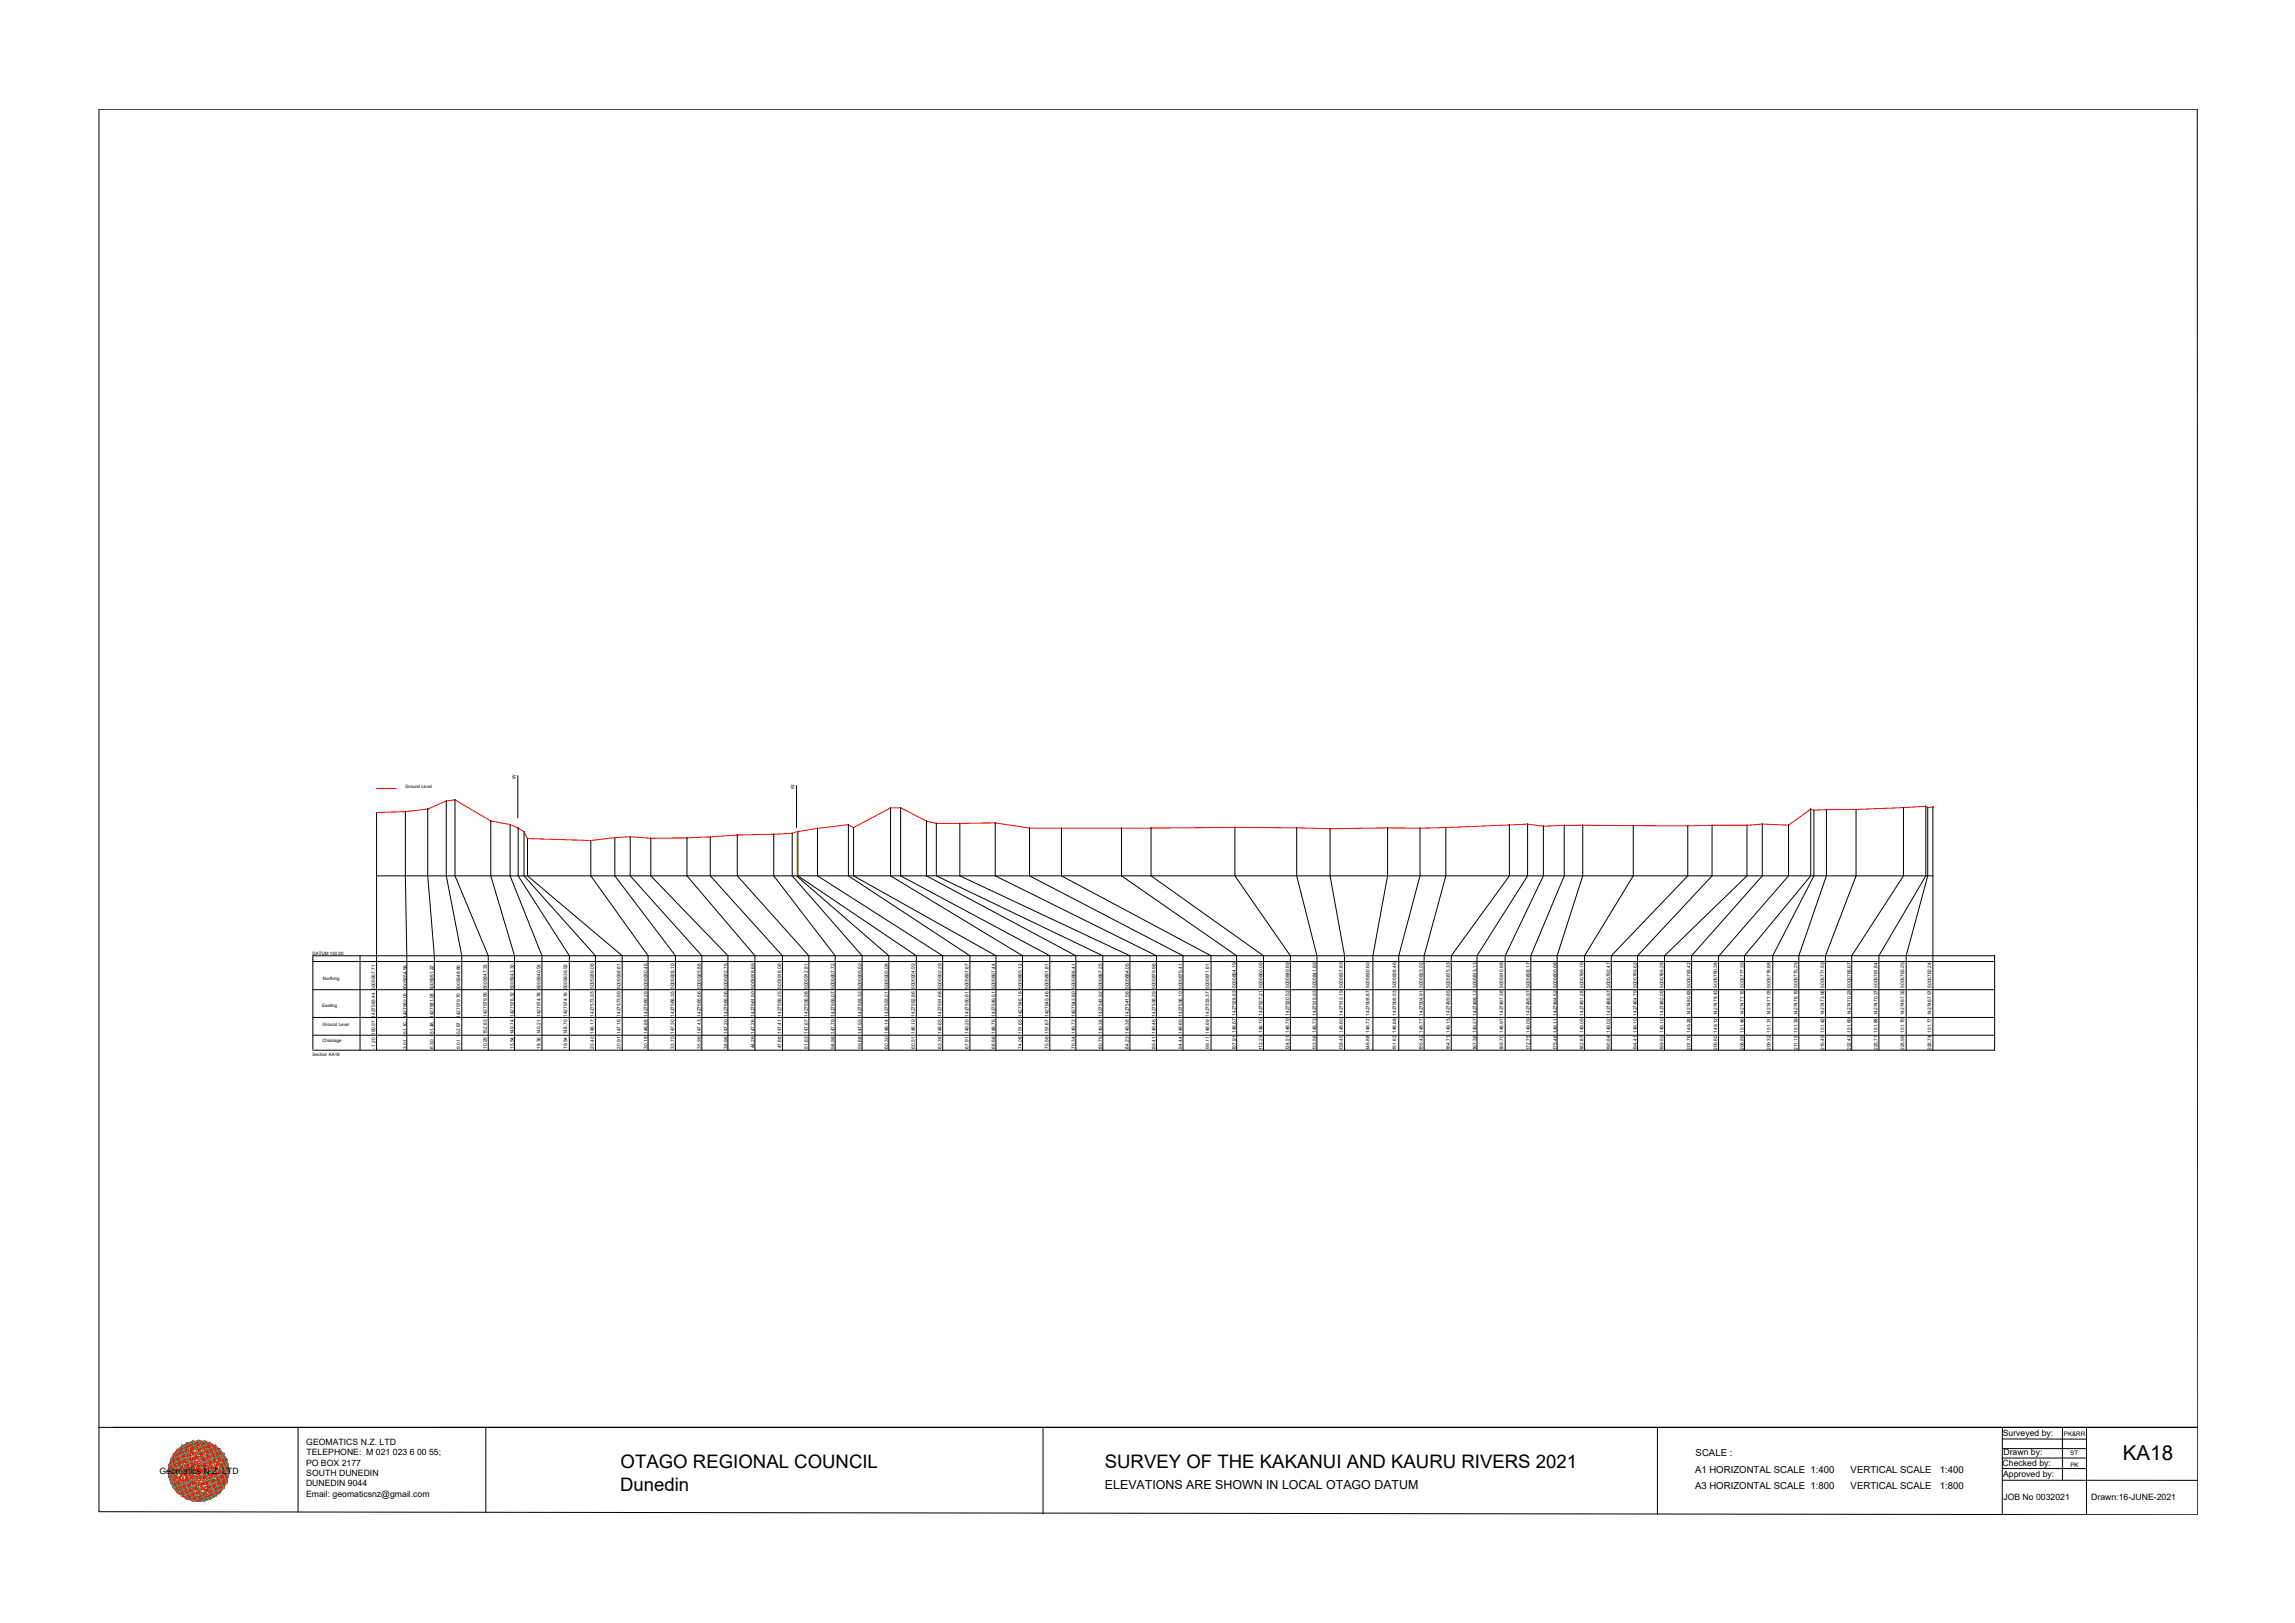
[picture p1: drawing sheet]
<svg xmlns="http://www.w3.org/2000/svg" width="420mm" height="297mm" viewBox="0 0 420 297" stroke-linecap="round" stroke-linejoin="round" font-family="sans-serif">
<defs><g id="words">
<text font-size="3.8" x="388.6" y="267.2">KA18</text>
<g font-size="3.4">
<text x="113.6" y="268.8">OTAGO REGIONAL COUNCIL</text>
<text x="202.3" y="268.7">SURVEY OF THE KAKANUI AND KAURU RIVERS 2021</text>
<text x="113.5" y="272.8">Dunedin</text>
</g>
<text font-size="2.3" x="202.3" y="272.6">ELEVATIONS ARE SHOWN IN LOCAL OTAGO DATUM</text>
<g font-size="1.8">
<text x="310.3" y="269.5">A1 HORIZONTAL SCALE 1:400</text>
<text x="310.4" y="266.5">SCALE :</text>
<text x="338.8" y="269.5">VERTICAL SCALE</text>
<text x="355.1" y="269.5">1:400</text>
<text x="310.3" y="272.4">A3 HORIZONTAL SCALE 1:800</text>
<text x="338.8" y="272.4">VERTICAL SCALE</text>
<text x="355.1" y="272.4">1:800</text>
</g>
<g font-size="1.6">
<text x="366.6" y="262.8">Surveyed by:</text>
<text x="29.2" y="269.7">Geomatics N.Z. LTD</text>
<text x="56" y="268.2">PO BOX 2177</text>
<text x="56.1" y="264.4">GEOMATICS N.Z. LTD</text>
<text x="56.1" y="266.3">TELEPHONE: M 021 023 6 00 55;</text>
<text x="366.6" y="268.3">Checked by:</text>
<text x="366.8" y="266.4">Drawn by:</text>
<text x="56" y="272">DUNEDIN 9044</text>
<text x="56" y="273.9">Email: geomaticsnz@gmail.com</text>
<text x="56.1" y="270.1">SOUTH DUNEDIN</text>
<text x="366.7" y="270.4">Approved by:</text>
<text x="366.8" y="274.4">JOB No 0032021</text>
<text x="382.9" y="274.5">Drawn:16-JUNE-2021</text>
</g>
<g font-size="1.1">
<text x="377.8" y="262.9">PK&amp;RR</text>
<text x="379" y="266.3">ST</text>
<text x="379" y="268.4">PK</text>
</g>
<g font-size=".9">
<text x="94.4" y="142.7" transform="rotate(-90 94.4 142.7)">W</text>
<text x="145.5" y="144.5" transform="rotate(-90 145.5 144.5)">W</text>
<text x="68.7" y="191.9" transform="rotate(-90 68.7 191.9)">-1.20 150.97 1427583.44 5005957.71</text>
<text x="74.5" y="191.9" transform="rotate(-90 74.5 191.9)">3.01 151.10</text>
<text x="74.5" y="186.3" transform="rotate(-90 74.5 186.3)">1427582.02 5005954.58</text>
<text x="79.4" y="191.9" transform="rotate(-90 79.4 191.9)">6.30 151.48</text>
<text x="79.4" y="186.3" transform="rotate(-90 79.4 186.3)">1427581.08 5005951.22</text>
<text x="84.3" y="191.9" transform="rotate(-90 84.3 191.9)">9.01 152.67</text>
<text x="84.3" y="186.3" transform="rotate(-90 84.3 186.3)">1427579.70 5005948.88</text>
<text x="89.1" y="192" transform="rotate(-90 89.1 192)">10.29 152.83 1427579.95 5005947.33</text>
<text x="94" y="192" transform="rotate(-90 94 192)">15.54 149.74 1427576.32 5005943.30</text>
<text x="98.9" y="192" transform="rotate(-90 98.9 192)">18.36 149.21 1427574.78 5005940.93</text>
<text x="103.8" y="192" transform="rotate(-90 103.8 192)">19.54 148.70 1427574.16 5005939.92</text>
<text x="108.7" y="191.9" transform="rotate(-90 108.7 191.9)">20.40 148.17 1427573.93 5005939.06</text>
<text x="113.6" y="191.9" transform="rotate(-90 113.6 191.9)">20.91 147.16 1427573.69 5005938.61</text>
<text x="118.5" y="191.9" transform="rotate(-90 118.5 191.9)">30.18 146.88 1427569.29 5005930.45</text>
<text x="123.4" y="191.9" transform="rotate(-90 123.4 191.9)">33.70 147.30 1427566.35 5005928.10</text>
<text x="128.3" y="191.9" transform="rotate(-90 128.3 191.9)">35.96 147.43 1427565.66 5005925.88</text>
<text x="133.2" y="191.9" transform="rotate(-90 133.2 191.9)">38.96 147.20 1427565.06 5005922.75</text>
<text x="138.1" y="191.9" transform="rotate(-90 138.1 191.9)">44.26 147.26 1427561.50 5005918.69</text>
<text x="143" y="191.9" transform="rotate(-90 143 191.9)">47.68 147.41 1427559.25 5005916.06</text>
<text x="147.9" y="191.9" transform="rotate(-90 147.9 191.9)">51.63 147.67 1427556.98 5005912.81</text>
<text x="152.8" y="191.9" transform="rotate(-90 152.8 191.9)">56.98 147.79 1427555.07 5005907.72</text>
<text x="157.7" y="191.9" transform="rotate(-90 157.7 191.9)">59.68 147.93 1427553.32 5005905.62</text>
<text x="162.6" y="191.9" transform="rotate(-90 162.6 191.9)">60.30 148.14 1427553.01 5005905.08</text>
<text x="167.5" y="191.9" transform="rotate(-90 167.5 191.9)">60.51 148.19 1427552.86 5005904.93</text>
<text x="172.4" y="191.9" transform="rotate(-90 172.4 191.9)">63.38 148.65 1427551.68 5005902.29</text>
<text x="177.3" y="191.9" transform="rotate(-90 177.3 191.9)">67.91 149.20 1427550.61 5005897.67</text>
<text x="182.2" y="191.9" transform="rotate(-90 182.2 191.9)">68.66 148.76 1427549.51 5005897.44</text>
<text x="187.1" y="191.9" transform="rotate(-90 187.1 191.9)">74.08 151.65 1427546.16 5005893.12</text>
<text x="192" y="191.9" transform="rotate(-90 192 191.9)">75.56 151.67 1427545.46 5005891.81</text>
<text x="196.9" y="191.9" transform="rotate(-90 196.9 191.9)">79.34 149.72 1427543.80 5005888.41</text>
<text x="201.8" y="191.9" transform="rotate(-90 201.8 191.9)">80.78 149.38 1427542.92 5005887.25</text>
<text x="206.7" y="191.9" transform="rotate(-90 206.7 191.9)">84.23 149.38 1427541.56 5005884.05</text>
<text x="211.6" y="191.9" transform="rotate(-90 211.6 191.9)">89.41 149.46 1427538.29 5005879.96</text>
<text x="216.4" y="191.9" transform="rotate(-90 216.4 191.9)">94.44 148.69 1427536.10 5005875.41</text>
<text x="221.3" y="191.9" transform="rotate(-90 221.3 191.9)">99.11 148.69 1427533.37 5005871.61</text>
<text x="226.2" y="192.2" transform="rotate(-90 226.2 192.2)">107.91 148.67 1427528.63 5005864.19</text>
<text x="231.1" y="192.2" transform="rotate(-90 231.1 192.2)">112.23 148.70 1427527.21 5005860.00</text>
<text x="236" y="192.2" transform="rotate(-90 236 192.2)">124.51 148.79 1427520.52 5005849.69</text>
<text x="240.9" y="192.2" transform="rotate(-90 240.9 192.2)">133.56 148.73 1427515.93 5005841.89</text>
<text x="245.8" y="192.2" transform="rotate(-90 245.8 192.2)">138.45 148.60 1427513.19 5005837.83</text>
<text x="250.7" y="192.2" transform="rotate(-90 250.7 192.2)">146.88 148.72 1427508.87 5005830.60</text>
<text x="255.6" y="192.2" transform="rotate(-90 255.6 192.2)">151.63 148.68 1427506.53 5005826.46</text>
<text x="260.5" y="192.2" transform="rotate(-90 260.5 192.2)">155.42 148.77 1427504.91 5005823.02</text>
<text x="265.4" y="192.2" transform="rotate(-90 265.4 192.2)">164.71 149.15 1427499.65 5005815.33</text>
<text x="270.3" y="192.2" transform="rotate(-90 270.3 192.2)">167.38 149.27 1427498.13 5005813.13</text>
<text x="275.2" y="192.2" transform="rotate(-90 275.2 192.2)">169.70 148.97 1427497.38 5005810.88</text>
<text x="280.1" y="192.2" transform="rotate(-90 280.1 192.2)">172.75 149.09 1427495.97 5005808.17</text>
<text x="285" y="192.2" transform="rotate(-90 285 192.2)">175.46 149.11 1427494.52 5005805.88</text>
<text x="289.9" y="192.2" transform="rotate(-90 289.9 192.2)">182.87 149.05 1427491.28 5005799.19</text>
<text x="294.8" y="192.2" transform="rotate(-90 294.8 192.2)">190.84 149.02 1427486.97 5005792.47</text>
<text x="299.7" y="192.2" transform="rotate(-90 299.7 192.2)">194.41 149.10 1427484.79 5005789.62</text>
<text x="304.6" y="192.2" transform="rotate(-90 304.6 192.2)">199.52 149.10 1427482.09 5005785.28</text>
<text x="309.5" y="192.1" transform="rotate(-90 309.5 192.1)">201.76 149.28 1427480.83 5005783.42</text>
<text x="314.4" y="192.1" transform="rotate(-90 314.4 192.1)">205.60 149.12 1427478.43 5005780.38</text>
<text x="319.3" y="192.1" transform="rotate(-90 319.3 192.1)">208.86 151.46 1427477.15 5005777.35</text>
<text x="324.2" y="192.1" transform="rotate(-90 324.2 192.1)">209.32 151.31 1427477.03 5005776.88</text>
<text x="329.1" y="192.1" transform="rotate(-90 329.1 192.1)">211.15 151.39 1427476.19 5005775.25</text>
<text x="333.9" y="192.1" transform="rotate(-90 333.9 192.1)">215.49 151.42 1427473.96 5005771.53</text>
<text x="338.8" y="192.1" transform="rotate(-90 338.8 192.1)">222.43 151.69 1427470.23 5005765.67</text>
<text x="343.7" y="192.1" transform="rotate(-90 343.7 192.1)">225.71 151.88 1427470.27 5005761.84</text>
<text x="348.6" y="192.1" transform="rotate(-90 348.6 192.1)">225.99 151.70 1427467.35 5005763.25</text>
<text x="353.5" y="192.1" transform="rotate(-90 353.5 192.1)">226.74 151.77 1427467.57 5005762.24</text>
</g>
<g font-size=".8">
<text x="74.2" y="144.3">Ground Level</text>
<text x="57.2" y="174.8">DATUM 130.00</text>
<text x="59.1" y="179.4">Northing</text>
<text x="59" y="184.3">Easting</text>
<text x="59" y="187.7">Ground Level</text>
<text x="59" y="190.7">Chainage</text>
<text x="57.2" y="193.4">Section KA18</text>
</g>
</g></defs>
<!-- layer: 0 -->
<g fill="none" stroke="#000" stroke-width=".18">
<path d="M18.1 20h384.2l.1 257.2-384.3-.5zM68.9 148.7v43.5M69 148.7h-.1M74.2 148.5v.1M74.2 148.5v11.8l.3 14.6v17.3M78.3 148.1v12.2l1.2 14.6v17.3M78.3 148.1h.1M81.7 146.6h.1M81.7 146.6v13.7l2.8 14.6v17.3M83.3 146.4v13.9l6.1 14.6v17.3M83.3 146.4h.1M89.8 150.2l.1 .1"/>
<path d="M89.9 150.3v10l4.3 14.6v17.3M89.9 150.2l-.1 .1M93.4 150.9h.1M93.4 150.9v9.4l5.8 14.6v17.3M94.8 142v7.7M94.8 151.5l.1 .1M94.9 151.6v8.7l9.3 14.6v17.3M94.9 151.5l-.1 .1M95.9 152.2h.1M96 152.2l-.1 8.1 13.1 14.6v17.3M96.6 153.5v6.8l17.3 14.6v17.3M96.6 153.5h.1"/>
<path d="M108.2 153.8v6.5l10.4 14.6v17.3M108.2 153.8h-.1M112.6 153.3h-.1M112.6 153.3v7l11.1 14.6v17.3M115.4 153.1v7.2l13.1 14.6v17.3M115.4 153.1v.1M119.1 153.4v6.9l14.2 14.6v17.3M119.2 153.4h-.1M125.8 153.3v7l12.4 14.6v17.3M130 153.2v7.1l13.2 14.6v17.3M130 153.1v.1M135 152.8v.1"/>
<path d="M135 152.8v7.5l13.1 14.6v17.3M141.7 152.7v7.6l11.2 14.6v17.3M141.7 152.7h-.1M145 152.5h.1M145 152.5v7.8l12.8 14.6v17.3M145.1 152.5h-.1M145.8 143.8v7.7M146.1 152.2v8.1l21.7 14.6v17.3M149.6 151.6h.1M149.7 151.6v8.7l22.9 14.6v17.3M149.7 151.6h-.1M155.3 150.9h.1"/>
<path d="M155.3 150.9v9.4l22.3 14.6v17.3M156.3 151.5v8.8l26 14.6v17.3M156.3 151.5h-.1M163 147.8l.1 .1M163.1 147.8l-.1 12.5 24.2 14.6v17.3M164.9 147.8v12.5l27.3 14.6v17.3M164.9 147.8h.1M169.6 150.3h.1M169.6 150.3v10l27.4 14.6v17.3M171.4 150.7h.1M171.4 150.7v9.6l30.5 14.6v17.3M175.7 150.7h.1"/>
<path d="M175.7 150.7v9.6l31.2 14.6v17.3M182.2 150.6h.1M182.2 150.6v9.7l29.5 14.6v17.3M188.5 151.5v.1M188.5 151.5v8.8l28.1 14.6v17.3M194.3 151.5v8.8l27.4 14.6v17.3M194.3 151.5v.1M205.3 151.6v8.7l21.1 14.6v17.3M205.3 151.6h.1M210.7 151.5v.1M210.7 151.6v8.7l20.6 14.6v17.3M226.1 151.4v.1"/>
<path d="M226.1 151.4v8.9l10.1 14.6v17.3M237.4 151.5h.1M237.4 151.5v8.8l3.7 14.6v17.3M243.5 151.7v8.6l2.7 14.6v17.3M243.5 151.7h.1M254 151.5h.1M254 151.5v8.8l-2.7 14.6v17.3M260 151.6h.1M260 151.6v8.7l-3.9 14.6v17.3M264.7 151.4v.1M264.7 151.5v8.8l-4 14.6v17.3M276.3 151v9.3l-10.6 14.6v17.3"/>
<path d="M276.3 151h.1M279.6 150.8l.1 .1M279.7 150.8v9.5l-9.3 14.6v17.3M282.5 151.2h.1M282.6 151.2v9.1l-7 14.6v17.3M286.4 151.1v9.2l-6.1 14.6v17.3M286.4 151v.1M289.8 151v9.3l-4.7 14.6v17.3M289.8 151l-.1 .1M299 151.1h.1M299 151.1v9.2l-8.9 14.6v17.3M309 151.2v9.1l-14 14.6v17.3"/>
<path d="M309 151.1v.1M313.4 151l.1 .1M313.4 151v9.3l-13.6 14.6v17.3M313.5 151l-.1 .1M319.8 151v.1M319.8 151v9.3l-15.1 14.6v17.3M322.6 150.8h.1M322.6 150.8v9.5l-12.9 14.6v17.3M322.7 150.8h-.1M327.4 151v9.3l-12.7 14.6M327.4 151h.1M331.5 148.1v12.2l-12.1 14.6v17.3"/>
<path d="M331.5 148.1h.1M332.1 148.3v12l-7.6 14.6v17.3M332.1 148.3h.1M334.4 148.2h.1M334.4 148.2v12.1l-5.1 14.6v17.3M339.8 148.1v12.2l-5.6 14.6v17.3M339.8 148.1v.1M348.5 147.8h.1M348.5 147.8v12.5l-9.5 14.6v17.3M352.6 147.6h.1M352.6 147.6v12.7l-8.6 14.6v17.3M352.9 147.8v12.5l-3.9 14.6v17.3"/>
<path d="M352.9 147.8h.1M353.8 147.7h.1M353.9 147.7v44.5M353.9 147.7h-.1M57.3 176h307.9M65.9 174.9v17.3M68.9 160.3h285M145.8 160.3l16.9 14.6v17.3M314.6 174.9v17.3M57.3 192v-17.1h307.9v17.3h-307.9M57.3 189.5h307.9M57.3 186.2h307.9"/>
<path d="M57.3 181.1h307.9M18.1 261.2h384.3M54.6 261.2v15.5M88.9 261.2v15.6M191 261.2v15.9M303.4 261.2v15.9M366.5 266.8h15.5M366.6 268.8h15.4M366.6 270.9h35.8M366.6 263.4h15.4M366.6 261.2v16M366.6 265.1h15.4"/>
<path d="M377.6 261.2v9.6M382 261.3v15.9"/>
<circle cx="68.9" cy="148.7" r=".02"/>
<circle cx="74.2" cy="148.5" r=".02"/>
<circle cx="78.3" cy="148.1" r=".02"/>
<circle cx="81.7" cy="146.6" r=".02"/>
<circle cx="83.3" cy="146.4" r=".02"/>
<circle cx="89.8" cy="150.2" r=".02"/>
<circle cx="93.4" cy="150.9" r=".02"/>
<circle cx="94.9" cy="151.5" r=".02"/>
<circle cx="95.9" cy="152.2" r=".02"/>
<circle cx="96.6" cy="153.5" r=".02"/>
<circle cx="108.2" cy="153.8" r=".02"/>
<circle cx="112.6" cy="153.3" r=".02"/>
<circle cx="115.4" cy="153.1" r=".02"/>
<circle cx="119.1" cy="153.4" r=".02"/>
<circle cx="125.8" cy="153.3" r=".02"/>
<circle cx="130" cy="153.2" r=".02"/>
<circle cx="135" cy="152.8" r=".02"/>
<circle cx="141.7" cy="152.7" r=".02"/>
<circle cx="145" cy="152.5" r=".02"/>
<circle cx="146.1" cy="152.2" r=".02"/>
<circle cx="149.7" cy="151.6" r=".02"/>
<circle cx="155.3" cy="150.9" r=".02"/>
<circle cx="156.3" cy="151.5" r=".02"/>
<circle cx="163" cy="147.9" r=".02"/>
<circle cx="164.9" cy="147.8" r=".02"/>
<circle cx="169.6" cy="150.3" r=".02"/>
<circle cx="171.4" cy="150.7" r=".02"/>
<circle cx="175.7" cy="150.7" r=".02"/>
<circle cx="182.2" cy="150.6" r=".02"/>
<circle cx="188.5" cy="151.6" r=".02"/>
<circle cx="194.3" cy="151.6" r=".02"/>
<circle cx="205.3" cy="151.6" r=".02"/>
<circle cx="210.7" cy="151.5" r=".02"/>
<circle cx="226.1" cy="151.4" r=".02"/>
<circle cx="237.4" cy="151.5" r=".02"/>
<circle cx="243.5" cy="151.7" r=".02"/>
<circle cx="254" cy="151.5" r=".02"/>
<circle cx="260" cy="151.6" r=".02"/>
<circle cx="264.7" cy="151.5" r=".02"/>
<circle cx="276.3" cy="151" r=".02"/>
<circle cx="279.7" cy="150.8" r=".02"/>
<circle cx="282.5" cy="151.2" r=".02"/>
<circle cx="286.4" cy="151.1" r=".02"/>
<circle cx="289.8" cy="151" r=".02"/>
<circle cx="299" cy="151.1" r=".02"/>
<circle cx="309" cy="151.1" r=".02"/>
<circle cx="313.4" cy="151" r=".02"/>
<circle cx="319.8" cy="151" r=".02"/>
<circle cx="322.6" cy="150.8" r=".02"/>
<circle cx="327.4" cy="151" r=".02"/>
<circle cx="331.5" cy="148.1" r=".02"/>
<circle cx="332.1" cy="148.3" r=".02"/>
<circle cx="334.4" cy="148.2" r=".02"/>
<circle cx="339.8" cy="148.1" r=".02"/>
<circle cx="348.5" cy="147.8" r=".02"/>
<circle cx="352.6" cy="147.6" r=".02"/>
<circle cx="352.9" cy="147.8" r=".02"/>
<circle cx="353.9" cy="147.7" r=".02"/>
</g>
<g fill="none" stroke="#f8d731" stroke-width=".18">
<path d="M145.8 152.2v8.1M145.8 152.2v.1"/>
<circle cx="145.8" cy="152.2" r=".02"/>
</g>
<!-- layer: geo -->
<g fill="none" stroke="#545454" stroke-width=".18">
<path d="M30.8 269.2h11.2M30.9 268.1h10.9v2.2h-10.9zM31.2 267.1h10.3v4.3h-10.3zM31.2 267.1h.1M31.7 266.1h9.3v6.2h-9.3zM32.4 265.3h7.9v7.9h-7.9v-7.9M33.3 264.6h6.2v9.3h-6.2zM33.3 264.6h.1M34.2 264.1h4.3v10.3h-4.3zM35.3 263.8h2.2v10.9h-2.2zM36.4 263.7v11.1M41 266.1h.1"/>
<path d="M41.8 268.1h.1"/>
</g>
<g fill="none" stroke="#ff0" stroke-width=".18">
<path d="M30.8 269.2l5.6-5.5 5.6 5.5-5.6 5.5-5.5-5.5M31.2 267.1l3-3 7.3 7.3-3 3zM32.4 273.2h.1M32.4 265.3l7.9 7.9M33.3 264.6l7.7 7.7-1.5 1.6-7.8-7.8zM35.3 263.8l6.5 6.5-4.3 4.4-6.6-6.6zM37.5 274.7h.1M37.5 263.8l4.3 4.3-6.5 6.6-4.4-4.4zM38.5 264.1l3 3-7.3 7.3-3-3zM39.5 264.6l1.5 1.5-7.7 7.8-1.6-1.6zM40.3 265.2h.1M40.3 265.3l-7.9 7.9"/>
<path d="M40.4 273.2h.1"/>
</g>
<g fill="none" stroke="#00b85c" stroke-width=".18">
<path d="M30.8 269.2l9.5-3.9 1.7 3.9-9.6 4zM30.9 268.1l8.6-3.5 2.3 5.7-8.5 3.6zM31.2 267.1l10.3 4.3M31.2 267.1l3 7.3M31.7 266.1l3.6 8.6 5.7-2.4-3.5-8.5-5.7 2.3M31.7 272.3l-.8-2 10.1-4.2 .8 2-10 4.2M32.4 265.3l4-1.6 3.9 9.5-3.9 1.6zM33.3 264.6l2-.8 4.2 10.1-2 .8zM34.2 264.1l4.3 10.3M38.5 264.1l-4.3 10.3M38.5 264.1l3 7.3M38.5 264.1l-7.3 3"/>
<path d="M41.5 267.1l-10.3 4.3M41.5 271.4l-7.3 3"/>
</g>
<g fill="none" stroke="#f00" stroke-width=".18">
<path d="M30.8 269.2l.4 2.2M30.8 269.2l10.7 2.2M30.8 269.2l3.4 5.2M30.8 269.2l7.7 5.2M30.8 269.3h.1M30.9 270.3h.1M30.9 268.1h.1M30.9 268.1l10.9 2.2M30.9 268.1l.8 4.2M30.9 268.1l4.4 6.6M30.9 270.3l2.4 3.6M30.9 268.1l8.6 5.8"/>
<path d="M30.9 270.3l6.6 4.4M30.9 270.3l10.1 2M31.2 267.1l-.4 2.1M31.2 267.2h.1M31.2 267.1l1.2 6.1M31.2 267.1l5.2 7.7M31.2 271.4l1.2 1.8M31.2 271.4l5.2 3.4M31.2 267.1l9.1 6.1M31.2 267.1l10.8 2.1M31.2 271.4l9.1 1.8M31.3 271.4h.1"/>
<path d="M31.7 272.3h.1M31.7 266.1h.1M31.7 266.1l9.3 6.2M31.7 266.1l1.6 7.8M31.7 266.1l5.8 8.6M31.7 272.3l3.6 2.4M31.7 272.3l7.8 1.6M31.7 266.1l-.8 4.2M31.8 266.1l10 2M32.4 265.3h.1M32.4 265.3l1.8 9.1M32.4 265.3l6.1 9.1"/>
<path d="M32.4 265.3l9.1 6.1M32.4 273.2l1.8 1.2M32.4 265.3l-1.2 1.8M32.4 265.3l9.1 1.8M32.4 273.2l6.1 1.2M32.4 265.3l-1.2 6.1M32.5 273.2h.1M33.3 264.6l6.2 9.3M33.3 264.6l2 10.1M33.3 264.6h.1M33.3 273.9h.1M33.3 264.6l8.5 5.7"/>
<path d="M33.3 264.6l-2.4 3.5M33.3 264.6l7.7 1.5M33.3 273.9l4.2 .8M33.3 264.6l-1.6 7.7M34.2 264.1h.1M34.2 264.1l2.2 10.7M34.2 264.1l6.1 9.1M34.2 264.1l-1.8 1.2M34.2 264.1l7.8 5.1M34.2 264.1l-3.4 5.1M34.2 264.1l6.1 1.2M34.2 274.4l2.2 .4"/>
<path d="M34.2 264.1l-1.8 9.1M34.3 274.4h.1M35.3 263.8h.1M35.3 263.8l2.2 10.9M35.3 263.8l-2 10.1M35.3 274.7h.1M35.3 263.8l5.7 8.5M35.3 263.8l-3.6 2.3M35.3 263.8l6.5 4.3M35.3 263.8l-4.4 6.5M35.3 263.8l4.2 .8M36.3 263.7h.1"/>
<path d="M36.4 263.7l2.1 10.7M36.4 263.7l-2.2 .4M36.4 263.7l5.1 7.7M36.4 263.7l5.1 3.4M36.4 263.7l-5.2 7.7M36.4 263.7l2.1 .4M36.4 263.7l-2.2 10.7M36.4 263.7l-5.2 3.4M36.4 274.8h.1M37.5 274.7h.1M37.5 263.8h.1M37.5 263.8l-2.2 10.9"/>
<path d="M37.5 263.8l2 10.1M37.5 263.8l-4.2 .8M37.5 263.8l4.3 6.5M37.5 263.8l-6.6 4.3M37.5 263.8l3.5 2.3M37.5 263.8l-5.8 8.5M38.5 264.1h.1M38.5 264.1l1.8 9.1M38.5 264.1l-6.1 1.2M38.5 274.4l-2.1 .4M38.5 264.1l3.5 5.1M38.5 264.1l-7.7 5.1"/>
<path d="M38.5 264.1l1.8 1.2M38.5 264.1l-6.1 9.1M38.5 264.1l-2.1 10.7M38.5 274.4h.1M39.5 273.9h.1M39.5 264.6h.1M39.5 264.6l-6.2 9.3M39.5 264.6l1.5 7.7M39.5 264.6l-7.8 1.5M39.5 273.9l-4.2 .8M39.5 264.6l2.3 3.5M39.5 264.6l-8.6 5.7"/>
<path d="M39.5 264.6l-2 10.1M40.3 265.3h.1M40.3 265.3l1.2 6.1M40.3 265.3l-9.1 1.8M40.3 273.2l-6.1 1.2M40.3 265.3l1.2 1.8M40.3 265.3l-9.1 6.1M40.3 273.2l-1.8 1.2M40.3 265.3l-6.1 9.1M40.3 265.3l-1.8 9.1M40.3 273.1h.1M41 266.1h.1"/>
<path d="M41 266.1l-9.3 6.2M41 266.1l.8 4.2M41 266.1l-10.1 2M41 272.3l-7.7 1.6M41 272.3l-3.5 2.4M41 266.1l-5.7 8.6M41 266.1l-1.5 7.8M41 272.3h.1M41.5 267.1h.1M41.5 271.3h.1M41.5 267.1l.5 2.1M41.5 267.1l-10.7 2.1"/>
<path d="M41.5 271.4l-9.1 1.8M41.5 271.4l-5.1 3.4M41.5 267.1l-9.1 6.1M41.5 267.1l-5.1 7.7M41.5 271.4l-1.2 1.8M41.5 267.1l-1.2 6.1M41.8 268.1h.1M41.8 270.3h.1M41.8 268.1l-10.9 2.2M41.8 270.3l-10.1 2M41.8 268.1l-8.5 5.8M41.8 270.3l-6.5 4.4"/>
<path d="M41.8 268.1l-4.3 6.6M41.8 270.3l-2.3 3.6M41.8 268.1l-.8 4.2M41.9 269.2h.1M42 269.2l-10.8 2.2M42 269.2l-7.8 5.2M42 269.2l-3.5 5.2M42 269.2l-.5 2.2"/>
</g>
<!-- layer: 0 -->
<path d="M68.9 144.3h3.6M353.9 147.7l-1 .1-.3-.2a381.4 381.4 0 0 1-20.5 .7l-.6-.2-4.1 2.9-4.8-.2-2.8 .2-10.8 .2-19.2-.2-7.2 .2-2.9-.4a358.7 358.7 0 0 1-25.7 .7l-10.5 .2a931.4 931.4 0 0 0-38.2-.1h-16.8l-6.3-1-10.8 .1-1.8-.4-4.7-2.5-1.9 .1-6.7 3.6-1-.6-5.6 .7-3.6 .6-1.1 .3-10 .3-9.2 .6h-6.7l-3.7-.3-2.8 .2-4.4 .5-11.6-.3-.7-1.3-1-.6-1.5-.7-3.5-.6-6.6-3.9-1.6 .2-3.4 1.5-4.1 .4-5.3 .2" fill="none" stroke="#f00" stroke-width=".18"/>
<use href="#words"/>
</svg>
